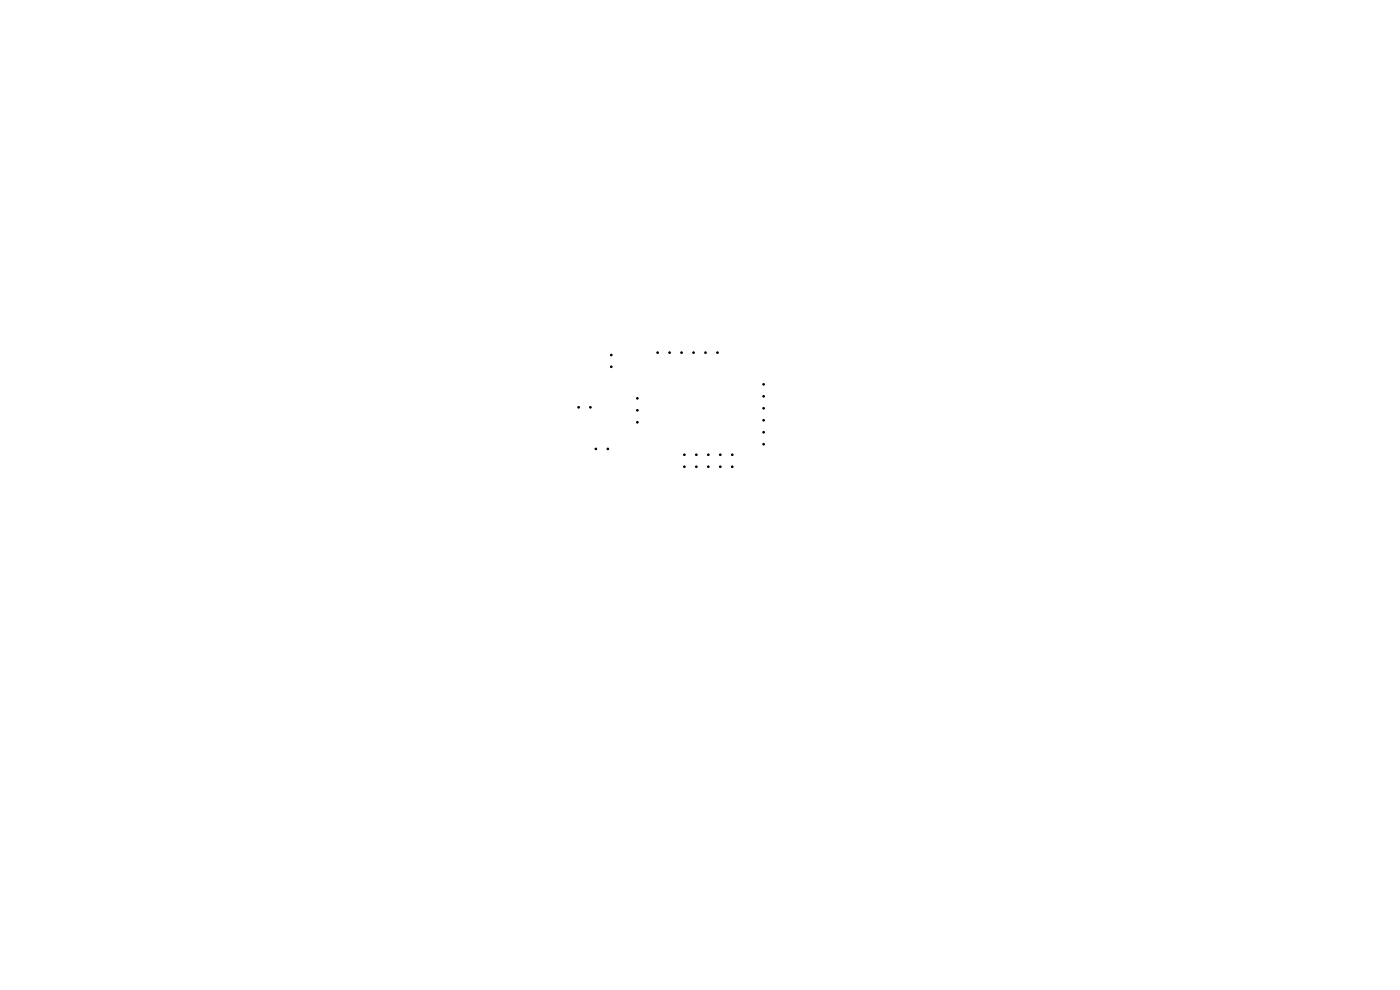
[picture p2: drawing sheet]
<svg xmlns="http://www.w3.org/2000/svg" width="297mm" height="210mm" viewBox="0 0 297 210" stroke-linecap="round" stroke-linejoin="round" font-family="sans-serif">
<g fill="#fff" stroke="#fff" stroke-width=".21">
<circle cx="162" cy="81.5" r=".17"/>
<circle cx="162" cy="84.1" r=".17"/>
<circle cx="162" cy="86.6" r=".17"/>
<circle cx="162" cy="89.2" r=".17"/>
<circle cx="162" cy="91.7" r=".17"/>
<circle cx="162" cy="94.2" r=".17"/>
<circle cx="155.3" cy="96.5" r=".17"/>
<circle cx="155.3" cy="99" r=".17"/>
<circle cx="152.8" cy="96.5" r=".17"/>
<circle cx="152.8" cy="99" r=".17"/>
<circle cx="150.3" cy="96.5" r=".17"/>
<circle cx="150.3" cy="99" r=".17"/>
<circle cx="147.7" cy="96.5" r=".17"/>
<circle cx="147.7" cy="99" r=".17"/>
<circle cx="145.2" cy="96.5" r=".17"/>
<circle cx="145.2" cy="99" r=".17"/>
<circle cx="122.8" cy="86.4" r=".17"/>
<circle cx="125.2" cy="86.4" r=".17"/>
<circle cx="126.4" cy="95.2" r=".17"/>
<circle cx="128.9" cy="95.2" r=".17"/>
<circle cx="139.5" cy="74.8" r=".18"/>
<circle cx="142" cy="74.8" r=".18"/>
<circle cx="144.6" cy="74.8" r=".18"/>
<circle cx="147.1" cy="74.8" r=".18"/>
<circle cx="149.7" cy="74.8" r=".18"/>
<circle cx="152.2" cy="74.8" r=".18"/>
<circle cx="129.7" cy="75.3" r=".17"/>
<circle cx="129.7" cy="77.8" r=".18"/>
<circle cx="135.2" cy="84.5" r=".18"/>
<circle cx="135.2" cy="87" r=".18"/>
<circle cx="135.2" cy="89.6" r=".18"/>
</g>
<g fill="#000" stroke="#000" stroke-width=".21">
<circle cx="129.7" cy="75.3" r=".17"/>
<circle cx="129.7" cy="77.8" r=".18"/>
<circle cx="139.5" cy="74.8" r=".18"/>
<circle cx="142" cy="74.8" r=".18"/>
<circle cx="144.6" cy="74.8" r=".18"/>
<circle cx="147.1" cy="74.8" r=".18"/>
<circle cx="149.7" cy="74.8" r=".18"/>
<circle cx="152.2" cy="74.8" r=".18"/>
<circle cx="122.8" cy="86.4" r=".17"/>
<circle cx="125.2" cy="86.4" r=".17"/>
<circle cx="126.4" cy="95.2" r=".17"/>
<circle cx="128.9" cy="95.2" r=".17"/>
<circle cx="135.2" cy="87" r=".18"/>
<circle cx="135.2" cy="84.5" r=".18"/>
<circle cx="135.2" cy="89.6" r=".18"/>
<circle cx="145.2" cy="99" r=".17"/>
<circle cx="145.2" cy="96.5" r=".17"/>
<circle cx="147.7" cy="99" r=".17"/>
<circle cx="147.7" cy="96.5" r=".17"/>
<circle cx="150.3" cy="96.5" r=".17"/>
<circle cx="150.3" cy="99" r=".17"/>
<circle cx="152.8" cy="96.5" r=".17"/>
<circle cx="152.8" cy="99" r=".17"/>
<circle cx="155.3" cy="99" r=".17"/>
<circle cx="155.3" cy="96.5" r=".17"/>
<circle cx="162" cy="84.1" r=".17"/>
<circle cx="162" cy="91.7" r=".17"/>
<circle cx="162" cy="81.5" r=".17"/>
<circle cx="162" cy="86.6" r=".17"/>
<circle cx="162" cy="94.2" r=".17"/>
<circle cx="162" cy="89.2" r=".17"/>
</g>
</svg>
